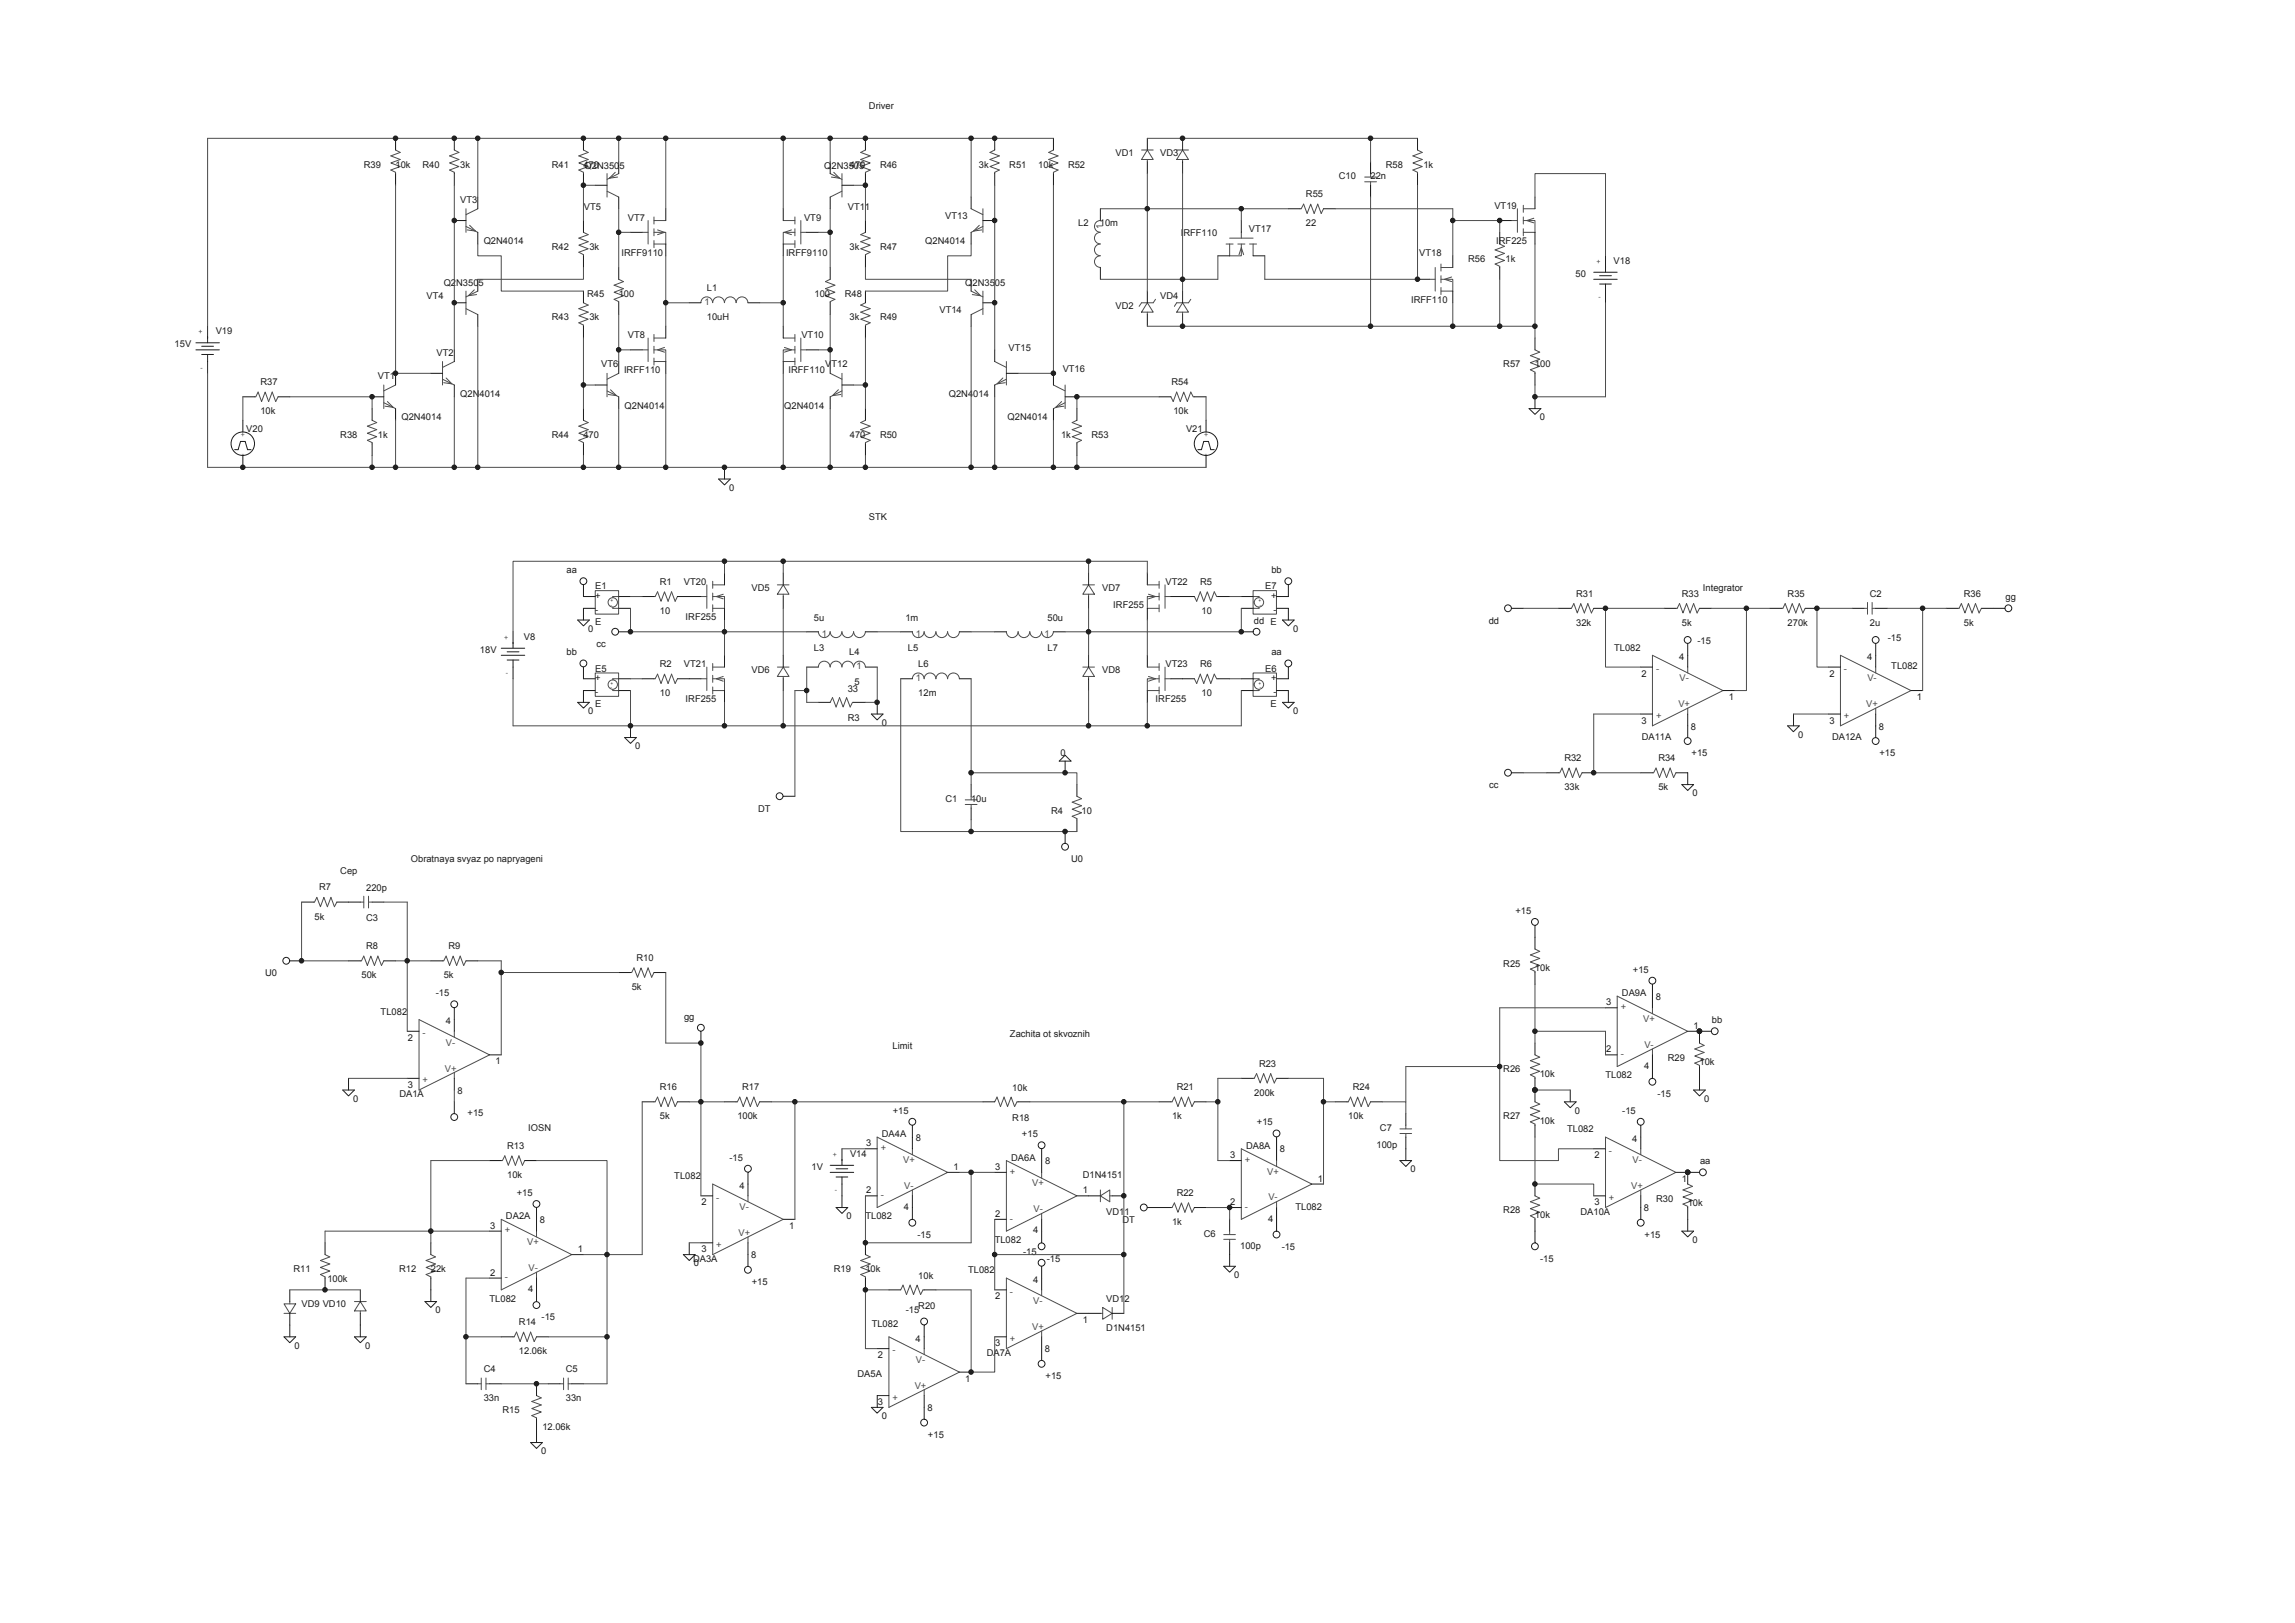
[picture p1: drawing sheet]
<svg xmlns="http://www.w3.org/2000/svg" width="420mm" height="297mm" viewBox="0 0 420 297" stroke-linecap="round" stroke-linejoin="round" font-family="sans-serif">
<defs><g id="words">
<g font-size="1.7" fill="#1b1b1b">
<text x="159.1" y="20">Driver</text>
<text x="204.2" y="28.5">VD1</text>
<text x="212.4" y="28.5">VD3</text>
<text x="66.6" y="30.7">R39</text>
<text x="72.4" y="30.7">10k</text>
<text x="77.4" y="30.7">R40</text>
<text x="84.3" y="30.7">3k</text>
<text x="101" y="30.7">R41</text>
<text x="106.8" y="30.7">470</text>
<text x="107" y="30.9">Q2N3505</text>
<text x="150.9" y="30.9">Q2N3505</text>
<text x="155.6" y="30.7">470</text>
<text x="161.1" y="30.7">R46</text>
<text x="179.2" y="30.7">3k</text>
<text x="184.8" y="30.7">R51</text>
<text x="190.1" y="30.7">10k</text>
<text x="195.5" y="30.7">R52</text>
<text x="245.1" y="32.8">C10</text>
<text x="250.9" y="32.8">22n</text>
<text x="253.7" y="30.7">R58</text>
<text x="260.6" y="30.7">1k</text>
<text x="84.3" y="37.1">VT3</text>
<text x="106.9" y="38.4">VT5</text>
<text x="114.9" y="40.4">VT7</text>
<text x="147.2" y="40.4">VT9</text>
<text x="155.2" y="38.4">VT11</text>
<text x="173" y="40.2">VT13</text>
<text x="197.4" y="41.4">L2</text>
<text x="201.3" y="41.4">10m</text>
<text x="239.1" y="41.4">22</text>
<text x="239.1" y="36.1">R55</text>
<text x="273.6" y="38.2">VT19</text>
<text x="88.6" y="44.7">Q2N4014</text>
<text x="101" y="45.7">R42</text>
<text x="107.9" y="45.7">3k</text>
<text x="113.8" y="46.8">IRFF9110</text>
<text x="143.9" y="46.8">IRFF9110</text>
<text x="155.5" y="45.7">3k</text>
<text x="161.1" y="45.7">R47</text>
<text x="169.4" y="44.7">Q2N4014</text>
<text x="216.2" y="43.2">IRFF110</text>
<text x="228.7" y="42.5">VT17</text>
<text x="259.8" y="46.8">VT18</text>
<text x="268.8" y="47.9">R56</text>
<text x="273.9" y="44.7">IRF225</text>
<text x="275.6" y="47.9">1k</text>
<text x="81.2" y="52.4">Q2N3505</text>
<text x="129.4" y="53.3">L1</text>
<text x="176.7" y="52.4">Q2N3505</text>
<text x="288.4" y="50.7">50</text>
<text x="295.4" y="48.3">V18</text>
<text x="78.1" y="54.8">VT4</text>
<text x="101" y="58.7">R43</text>
<text x="107.5" y="54.3">R45</text>
<text x="107.9" y="58.7">3k</text>
<text x="113.3" y="54.3">100</text>
<text x="129.4" y="58.7">10uH</text>
<text x="149.1" y="54.3">100</text>
<text x="154.7" y="54.3">R48</text>
<text x="155.5" y="58.7">3k</text>
<text x="161.1" y="58.7">R49</text>
<text x="172" y="57.4">VT14</text>
<text x="204.2" y="56.5">VD2</text>
<text x="212.4" y="54.8">VD4</text>
<text x="258.3" y="55.4">IRFF110</text>
<text x="32" y="63.6">15V</text>
<text x="39.5" y="61.2">V19</text>
<text x="79.9" y="65.1">VT2</text>
<text x="114.9" y="61.9">VT8</text>
<text x="146.7" y="61.9">VT10</text>
<text x="184.6" y="64.2">VT15</text>
<text x="47.7" y="70.5">R37</text>
<text x="69.2" y="69.4">VT1</text>
<text x="110.1" y="67.2">VT6</text>
<text x="114.2" y="68.3">IRFF110</text>
<text x="144.4" y="68.3">IRFF110</text>
<text x="151.1" y="67.2">VT12</text>
<text x="194.6" y="68.1">VT16</text>
<text x="214.4" y="70.5">R54</text>
<text x="275.2" y="67.2">R57</text>
<text x="281" y="67.2">100</text>
<text x="47.7" y="75.8">10k</text>
<text x="73.5" y="76.9">Q2N4014</text>
<text x="84.3" y="72.6">Q2N4014</text>
<text x="114.4" y="74.8">Q2N4014</text>
<text x="143.6" y="74.8">Q2N4014</text>
<text x="173.7" y="72.6">Q2N4014</text>
<text x="184.5" y="76.9">Q2N4014</text>
<text x="214.8" y="75.8">10k</text>
<text x="281.9" y="76.9">0</text>
<text x="45.1" y="79.1">V20</text>
<text x="62.3" y="80.2">R38</text>
<text x="69.2" y="80.2">1k</text>
<text x="101" y="80.2">R44</text>
<text x="106.8" y="80.2">470</text>
<text x="155.6" y="80.2">470</text>
<text x="161.1" y="80.2">R50</text>
<text x="194.3" y="80.2">1k</text>
<text x="199.8" y="80.2">R53</text>
<text x="217.1" y="79.1">V21</text>
<text x="133.5" y="89.8">0</text>
<text x="159.1" y="95.2">STK</text>
<text x="103.7" y="104.9">aa</text>
<text x="109" y="107.9">E1</text>
<text x="120.8" y="107">R1</text>
<text x="125.2" y="107">VT20</text>
<text x="213.4" y="107">VT22</text>
<text x="219.7" y="107">R5</text>
<text x="231.6" y="107.9">E7</text>
<text x="232.8" y="104.9">bb</text>
<text x="109" y="109.6">+</text>
<text x="109" y="112.2">-</text>
<text x="120.8" y="112.4">10</text>
<text x="125.5" y="113.5">IRF255</text>
<text x="137.6" y="108.1">VD5</text>
<text x="149" y="113.7">5u</text>
<text x="165.7" y="113.7">1m</text>
<text x="191.8" y="113.7">50u</text>
<text x="201.8" y="108.1">VD7</text>
<text x="203.8" y="111.3">IRF255</text>
<text x="220" y="112.4">10</text>
<text x="232.7" y="109.6">+</text>
<text x="233.1" y="112.2">-</text>
<text x="288.6" y="109.2">R31</text>
<text x="307.9" y="109.2">R33</text>
<text x="311.8" y="108.1">Integrator</text>
<text x="327.3" y="109.2">R35</text>
<text x="342.3" y="109.2">C2</text>
<text x="359.5" y="109.2">R36</text>
<text x="367.2" y="109.8">gg</text>
<text x="87.9" y="119.5">18V</text>
<text x="95.9" y="117.1">V8</text>
<text x="103.7" y="119.9">bb</text>
<text x="107.7" y="115.6">0</text>
<text x="109" y="114.3">E</text>
<text x="109.2" y="118.4">cc</text>
<text x="149" y="119.1">L3</text>
<text x="155.5" y="119.9">L4</text>
<text x="166.2" y="119.1">L5</text>
<text x="191.8" y="119.1">L7</text>
<text x="229.5" y="114.1">dd E</text>
<text x="232.8" y="119.9">aa</text>
<text x="236.7" y="115.6">0</text>
<text x="272.6" y="114.1">dd</text>
<text x="288.6" y="114.6">32k</text>
<text x="295.5" y="119.1">TL082</text>
<text x="307.9" y="114.6">5k</text>
<text x="310.8" y="117.8">-15</text>
<text x="327.3" y="114.6">270k</text>
<text x="342.3" y="114.6">2u</text>
<text x="345.6" y="117.3">-15</text>
<text x="359.5" y="114.6">5k</text>
<text x="109" y="124.7">+</text>
<text x="109" y="122.9">E5</text>
<text x="120.8" y="122.1">R2</text>
<text x="125.2" y="122.1">VT21</text>
<text x="137.6" y="123.2">VD6</text>
<text x="156.4" y="125.3">5</text>
<text x="168.1" y="122.1">L6</text>
<text x="201.8" y="123.2">VD8</text>
<text x="213.4" y="122.1">VT23</text>
<text x="219.7" y="122.1">R6</text>
<text x="231.6" y="122.9">E6</text>
<text x="232.7" y="124.7">+</text>
<text x="300.5" y="123.8">2</text>
<text x="307.4" y="120.8">4</text>
<text x="334.9" y="123.8">2</text>
<text x="341.8" y="120.8">4</text>
<text x="346.3" y="122.5">TL082</text>
<text x="107.7" y="130.7">0</text>
<text x="109" y="127.3">-</text>
<text x="109" y="129.4">E</text>
<text x="120.8" y="127.5">10</text>
<text x="125.5" y="128.5">IRF255</text>
<text x="155.2" y="126.6">33</text>
<text x="155.2" y="132">R3</text>
<text x="168.1" y="127.5">12m</text>
<text x="211.6" y="128.5">IRF255</text>
<text x="220" y="127.5">10</text>
<text x="232.6" y="129.4">E</text>
<text x="233.1" y="127.3">-</text>
<text x="236.7" y="130.7">0</text>
<text x="316.5" y="128.1">1</text>
<text x="350.9" y="128.1">1</text>
<text x="116.3" y="137.1">0</text>
<text x="161.4" y="132.8">0</text>
<text x="300.5" y="132.4">3</text>
<text x="300.6" y="135.4">DA11A</text>
<text x="309.6" y="133.5">8</text>
<text x="329.2" y="135">0</text>
<text x="334.9" y="132.4">3</text>
<text x="335.4" y="135.4">DA12A</text>
<text x="344" y="133.5">8</text>
<text x="194.1" y="138.4">0</text>
<text x="286.4" y="139.3">R32</text>
<text x="303.6" y="139.3">R34</text>
<text x="309.7" y="138.4">+15</text>
<text x="344.1" y="138.4">+15</text>
<text x="138.8" y="148.5">DT</text>
<text x="173.1" y="146.8">C1</text>
<text x="177.8" y="146.8">10u</text>
<text x="192.4" y="149">R4</text>
<text x="198" y="149">10</text>
<text x="272.6" y="144.2">cc</text>
<text x="286.4" y="144.7">33k</text>
<text x="303.6" y="144.7">5k</text>
<text x="309.8" y="145.7">0</text>
<text x="62.3" y="160">Cep</text>
<text x="75.2" y="157.8">Obratnaya svyaz po napryageni</text>
<text x="196.1" y="157.8">U0</text>
<text x="58.4" y="162.9">R7</text>
<text x="67" y="163.2">220p</text>
<text x="277.4" y="167.2">+15</text>
<text x="57.6" y="168.3">5k</text>
<text x="67" y="173.7">R8</text>
<text x="67" y="168.5">C3</text>
<text x="82.1" y="173.7">R9</text>
<text x="48.5" y="178.6">U0</text>
<text x="66.2" y="179.1">50k</text>
<text x="81.2" y="179.1">5k</text>
<text x="116.5" y="175.9">R10</text>
<text x="275.2" y="176.9">R25</text>
<text x="281" y="177.8">10k</text>
<text x="298.9" y="178">+15</text>
<text x="69.7" y="185.7">TL082</text>
<text x="79.8" y="182.3">-15</text>
<text x="115.6" y="181.2">5k</text>
<text x="294.1" y="184">3</text>
<text x="296.9" y="182.3">DA9A</text>
<text x="303.1" y="182.9">8</text>
<text x="74.7" y="190.5">2</text>
<text x="81.6" y="187.5">4</text>
<text x="125.2" y="186.6">gg</text>
<text x="184.9" y="189.9">Zachita ot skvoznih</text>
<text x="310.1" y="188.3">1</text>
<text x="313.4" y="187.2">bb</text>
<text x="90.7" y="194.8">1</text>
<text x="163.4" y="192">Limit</text>
<text x="230.5" y="195.2">R23</text>
<text x="275.2" y="196.3">R26</text>
<text x="281.9" y="197.1">10k</text>
<text x="293.9" y="197.4">TL082</text>
<text x="294.1" y="192.6">2</text>
<text x="301" y="195.6">4</text>
<text x="305.3" y="194.1">R29</text>
<text x="311.1" y="195">10k</text>
<text x="64.7" y="201.7">0</text>
<text x="73.1" y="200.8">DA1A</text>
<text x="74.7" y="199.1">3</text>
<text x="83.8" y="200.2">8</text>
<text x="120.8" y="199.5">R16</text>
<text x="135.9" y="199.5">R17</text>
<text x="163.5" y="203.8">+15</text>
<text x="185.3" y="199.7">10k</text>
<text x="215.4" y="199.5">R21</text>
<text x="229.6" y="200.6">200k</text>
<text x="247.7" y="199.5">R24</text>
<text x="288.3" y="203.8">0</text>
<text x="297" y="203.8">-15</text>
<text x="303.5" y="200.8">-15</text>
<text x="312" y="201.7">0</text>
<text x="85.6" y="204.2">+15</text>
<text x="96.7" y="207.1">IOSN</text>
<text x="120.8" y="204.9">5k</text>
<text x="135" y="204.9">100k</text>
<text x="158.6" y="209.8">3</text>
<text x="161.4" y="208.1">DA4A</text>
<text x="167.6" y="208.7">8</text>
<text x="185.3" y="205.1">R18</text>
<text x="187.1" y="208.1">+15</text>
<text x="214.6" y="204.9">1k</text>
<text x="230.1" y="206">+15</text>
<text x="246.8" y="204.9">10k</text>
<text x="252.6" y="207">C7</text>
<text x="275.2" y="204.9">R27</text>
<text x="281.9" y="205.7">10k</text>
<text x="286.9" y="207.2">TL082</text>
<text x="298.8" y="209">4</text>
<text x="92.8" y="210.2">R13</text>
<text x="92.8" y="215.6">10k</text>
<text x="123.5" y="215.8">TL082</text>
<text x="133.6" y="212.4">-15</text>
<text x="148.6" y="214.1">1V</text>
<text x="155.6" y="211.8">V14</text>
<text x="174.6" y="214.1">1</text>
<text x="182.2" y="214.1">3</text>
<text x="185.1" y="212.4">DA6A</text>
<text x="191.3" y="213">8</text>
<text x="198.2" y="215.6">D1N4151</text>
<text x="225.2" y="212">3</text>
<text x="228.1" y="210.2">DA8A</text>
<text x="234.3" y="210.9">8</text>
<text x="252" y="210">100p</text>
<text x="258.2" y="214.6">0</text>
<text x="291.9" y="212">2</text>
<text x="311.2" y="213">aa</text>
<text x="94.6" y="218.9">+15</text>
<text x="128.4" y="220.6">2</text>
<text x="135.4" y="217.6">4</text>
<text x="158.6" y="218.4">2</text>
<text x="165.5" y="221.4">4</text>
<text x="198.2" y="218.4">1</text>
<text x="215.4" y="218.9">R22</text>
<text x="225.2" y="220.6">2</text>
<text x="237.2" y="221.4">TL082</text>
<text x="241.2" y="216.3">1</text>
<text x="291.9" y="220.6">3</text>
<text x="301" y="221.7">8</text>
<text x="303.2" y="219.9">R30</text>
<text x="307.9" y="216.3">1</text>
<text x="309" y="220.8">10k</text>
<text x="89.7" y="224.9">3</text>
<text x="92.6" y="223.2">DA2A</text>
<text x="98.8" y="223.8">8</text>
<text x="144.5" y="224.9">1</text>
<text x="155" y="223.2">0</text>
<text x="158.4" y="223.2">TL082</text>
<text x="168" y="226.6">-15</text>
<text x="182.1" y="227.5">TL082</text>
<text x="182.2" y="222.7">2</text>
<text x="189.2" y="225.7">4</text>
<text x="202.5" y="222.3">VD11</text>
<text x="205.5" y="223.8">DT</text>
<text x="214.6" y="224.2">1k</text>
<text x="220.4" y="226.4">C6</text>
<text x="232.2" y="223.6">4</text>
<text x="275.2" y="222.1">R28</text>
<text x="281" y="222.9">10k</text>
<text x="289.4" y="222.3">DA10A</text>
<text x="301.1" y="226.6">+15</text>
<text x="309.8" y="227.5">0</text>
<text x="53.7" y="232.8">R11</text>
<text x="73.1" y="232.8">R12</text>
<text x="78.9" y="232.8">22k</text>
<text x="89.7" y="233.5">2</text>
<text x="105.8" y="229.2">1</text>
<text x="126.9" y="230.9">DA3A</text>
<text x="127" y="231.8">0</text>
<text x="128.4" y="229.2">3</text>
<text x="137.5" y="230.3">8</text>
<text x="152.6" y="232.8">R19</text>
<text x="158.4" y="232.8">10k</text>
<text x="177.2" y="233">TL082</text>
<text x="187.3" y="229.6">-15</text>
<text x="191.6" y="230.9">-15</text>
<text x="226" y="233.9">0</text>
<text x="227" y="228.5">100p</text>
<text x="234.6" y="228.7">-15</text>
<text x="281.9" y="230.9">-15</text>
<text x="55.2" y="239.3">VD9 VD10</text>
<text x="59.9" y="234.5">100k</text>
<text x="89.6" y="238.2">TL082</text>
<text x="96.7" y="236.5">4</text>
<text x="137.6" y="235.2">+15</text>
<text x="168.1" y="239.5">R20</text>
<text x="168.1" y="234.1">10k</text>
<text x="182.2" y="237.8">2</text>
<text x="189.1" y="234.8">4</text>
<text x="202.5" y="238.2">VD12</text>
<text x="79.7" y="240.4">0</text>
<text x="95" y="242.5">R14</text>
<text x="99.2" y="241.7">-15</text>
<text x="159.6" y="243">TL082</text>
<text x="165.8" y="240.4">-15</text>
<text x="167.6" y="245.6">4</text>
<text x="198.2" y="242.1">1</text>
<text x="202.5" y="243.6">D1N4151</text>
<text x="53.9" y="246.8">0</text>
<text x="66.8" y="246.8">0</text>
<text x="88.6" y="251.1">C4</text>
<text x="95" y="247.9">12.06k</text>
<text x="103.6" y="251.1">C5</text>
<text x="157" y="252">DA5A</text>
<text x="160.7" y="248.6">2</text>
<text x="180.6" y="248.1">DA7A</text>
<text x="182.2" y="246.4">3</text>
<text x="191.3" y="247.5">8</text>
<text x="88.6" y="256.5">33n</text>
<text x="103.6" y="256.5">33n</text>
<text x="160.7" y="257.2">3</text>
<text x="176.7" y="252.9">1</text>
<text x="191.4" y="252.4">+15</text>
<text x="92" y="258.6">R15</text>
<text x="99.3" y="261.7">12.06k</text>
<text x="161.4" y="259.7">0</text>
<text x="169.8" y="258.3">8</text>
<text x="169.9" y="263.2">+15</text>
<text x="99.1" y="266.2">0</text>
</g>
<g font-size="1.7" fill="#4b4b4b">
<text x="201.9" y="42" transform="rotate(-90 201.9 42)">1</text>
<text x="129" y="55.8">1</text>
<text x="150.5" y="116.5">1</text>
<text x="167.7" y="116.5">1</text>
<text x="191.3" y="116.5">1</text>
<text x="156.8" y="122.5">1</text>
<text x="167.7" y="124.7">1</text>
<text x="303.2" y="123">-</text>
<text x="307.5" y="124.7">V-</text>
<text x="337.6" y="123">-</text>
<text x="341.9" y="124.7">V-</text>
<text x="303.2" y="131.6">+</text>
<text x="307.3" y="129.4">V+</text>
<text x="337.6" y="131.6">+</text>
<text x="341.7" y="129.4">V+</text>
<text x="296.7" y="184.9">+</text>
<text x="77.4" y="189.7">-</text>
<text x="81.6" y="191.4">V-</text>
<text x="300.8" y="187">V+</text>
<text x="301" y="191.8">V-</text>
<text x="81.4" y="196.1">V+</text>
<text x="296.7" y="193.5">-</text>
<text x="77.4" y="198.2">+</text>
<text x="161.2" y="210.7">+</text>
<text x="165.3" y="212.8">V+</text>
<text x="184.9" y="215">+</text>
<text x="227.9" y="212.8">+</text>
<text x="232" y="215">V+</text>
<text x="294.6" y="211.2">-</text>
<text x="298.9" y="212.9">V-</text>
<text x="131.1" y="219.8">-</text>
<text x="135.4" y="221.5">V-</text>
<text x="161.2" y="219.3">-</text>
<text x="165.6" y="217.6">V-</text>
<text x="189" y="217.1">V+</text>
<text x="189.2" y="221.9">V-</text>
<text x="227.9" y="221.4">-</text>
<text x="232.2" y="219.7">V-</text>
<text x="294.6" y="219.8">+</text>
<text x="298.7" y="217.6">V+</text>
<text x="92.4" y="225.7">+</text>
<text x="96.5" y="227.9">V+</text>
<text x="135.2" y="226.2">V+</text>
<text x="184.9" y="223.6">-</text>
<text x="96.7" y="232.6">V-</text>
<text x="131.1" y="228.4">+</text>
<text x="92.4" y="234.3">-</text>
<text x="184.9" y="237">-</text>
<text x="189.2" y="238.7">V-</text>
<text x="184.9" y="245.6">+</text>
<text x="189" y="243.4">V+</text>
<text x="163.4" y="247.7">-</text>
<text x="167.7" y="249.4">V-</text>
<text x="163.4" y="256.3">+</text>
<text x="167.5" y="254.2">V+</text>
</g>
<g font-size="1.3" fill="#4b4b4b">
<text x="292.3" y="48.3">+</text>
<text x="292.6" y="54.8">-</text>
<text x="36.4" y="61.2">+</text>
<text x="36.7" y="67.7">-</text>
<text x="44.1" y="79.9">+</text>
<text x="44.2" y="83.4">-</text>
<text x="220.4" y="79.9">+</text>
<text x="220.6" y="83.4">-</text>
<text x="92.3" y="117.1">+</text>
<text x="92.6" y="123.6">-</text>
<text x="152.5" y="211.8">+</text>
<text x="152.9" y="218.2">-</text>
</g>
<g font-size=".8" fill="#1b1b1b">
<text x="111.8" y="110.3">+</text>
<text x="111.8" y="111.1">-</text>
<text x="230.4" y="110.3">+</text>
<text x="230.6" y="111.1">-</text>
<text x="111.8" y="125.3">+</text>
<text x="230.4" y="125.3">+</text>
<text x="111.8" y="126.2">-</text>
<text x="230.6" y="126.2">-</text>
</g>
</g></defs>
<g fill="none" stroke="#4b4b4b" stroke-width=".18">
<path d="M72.4 27.5l.9 .4-1.7 .6 1.7 .7-1.7 .6 1.7 .7-1.7 .6 .8 .4v.3M83.2 27.5l.8 .4-1.7 .6 1.7 .7-1.7 .6 1.7 .7-1.7 .6 .9 .4v.3M85.3 38.2v4.3M87.5 38.2l-2.2 1.1M106.8 27.5l.9 .4-1.7 .6 1.7 .7-1.7 .6 1.7 .7-1.7 .6 .8 .4v.3M111.1 35l2.2 1.1M111.1 31.8v4.3M112.6 31.5l-1 1.1 1.5-.2M113.3 31.8l-2.2 1M119.7 39.7v1.3M145.5 39.7v1.3M152 31.8l2.1 1"/>
<path d="M152.6 31.5l1.1 1.1-1.5-.2M154.1 31.8v4.3M154.1 35l-2.1 1.1M158.4 27.5l-.8 .4 1.7 .6-1.7 .7 1.7 .6-1.7 .7 1.7 .6-.9 .4v.3M177.8 38.2l2.1 1.1M179.9 38.2v4.3M182.1 27.5l-.9 .4 1.8 .6-1.8 .7 1.8 .6-1.8 .7 1.8 .6-.9 .4v.3M192.9 27.5l-.9 .4 1.7 .6-1.7 .7 1.7 .6-1.7 .7 1.7 .6-.8 .4v.3M209 27.5h2.1M210 29.2v.4M210 27.5l1.1 1.7h-2.1zM215.4 27.5h2.2"/>
<path d="M216.5 29.2v.4M216.5 27.5l1.1 1.7h-2.2zM242.3 38.2l-.4 .9-.7-1.7-.6 1.7-.6-1.7-.7 1.7-.6-1.7-.5 .8h-.2M249.8 33.3h2.2M249.8 32.4h2.2M250.9 31.8v.6M250.9 33.3v.6M259.5 27.5l.9 .4-1.7 .6 1.7 .7-1.7 .6 1.7 .7-1.7 .6 .8 .4v.3M277.8 38.2v4.3M278.9 38.2h2.1M278.9 37.6v1.3M278.9 39.7v1.3"/>
<path d="M280.8 39.9l-1.3 .5 1.3 .4M85.3 41.4l2.2 1.1M85.3 56.5l2.2 1.1M85.3 53.3v4.3M86 41.2l1 1.1-1.5-.2M86.8 53l-1 1.1 1.5-.2M87.5 53.3l-2.2 1M106.8 42.5l.9 .4-1.7 .7 1.7 .6-1.7 .7 1.7 .6-1.7 .7 .8 .4v.2M106.8 55.4l.9 .4-1.7 .7 1.7 .6-1.7 .7 1.7 .6-1.7 .7 .8 .4v.2M113.3 51.1l.8 .4-1.7 .7 1.7 .6-1.7 .7 1.7 .6-1.7 .7 .9 .4v.2M117.6 42.5h1M118.6 40.4v4.3"/>
<path d="M119.7 42.5h2.2v2.2h-2.2M119.7 40.4h2.2M119.7 41.9v1.3M119.7 44v1.3M120.4 42.1l1.3 .4-1.3 .4M128.3 55.4a1.07 1.07 0 0 1 1.1-1.1 1.07 1.07 0 0 1 1.1 1.1M130.5 55.4a1.07 1.07 0 0 1 1.1-1.1 1.07 1.07 0 0 1 1 1.1 1.07 1.07 0 0 1 1.1-1.1 1.07 1.07 0 0 1 1.1 1.1M134.8 55.4a1.07 1.07 0 0 1 1-1.1 1.07 1.07 0 0 1 1.1 1.1M143.4 40.4h2.1M144.9 42.1l-1.3 .4 1.3 .4M145.5 42.5h-2.1v2.2h2.1M145.5 41.9v1.3"/>
<path d="M145.5 44v1.3M146.6 42.5h1.1M146.6 40.4v4.3M152 51.1l-.9 .4 1.8 .7-1.8 .6 1.8 .7-1.8 .6 1.8 .7-.9 .4v.2M158.4 42.5l-.8 .4 1.7 .7-1.7 .6 1.7 .7-1.7 .6 1.7 .7-.9 .4v.2M158.4 55.4l-.8 .4 1.7 .7-1.7 .6 1.7 .7-1.7 .6 1.7 .7-.9 .4v.2M177.8 53.3l2.1 1M178.4 53l1.1 1.1-1.5-.2M179.3 41.2l-1.1 1.1 1.5-.2M179.9 53.3v4.3M179.9 56.5l-2.1 1.1M179.9 41.4l-2.1 1.1"/>
<path d="M201.4 40.4a1.08 1.08 0 0 0-1 1 1.08 1.08 0 0 0 1 1.1 1.06 1.06 0 0 0-1 1.1 1.06 1.06 0 0 0 1 1M201.4 44.7a1.07 1.07 0 0 0-1 1 1.07 1.07 0 0 0 1 1.1 1.07 1.07 0 0 0-1 1.1 1.07 1.07 0 0 0 1 1M210 57.1v.5M210 55.4l1.1 1.7h-2.1zM211.5 54.8l-.4 .6h-2.1l-.5 .7M216.5 57.1v.5M216.5 55.4l1.1 1.7h-2.2zM218 54.8l-.4 .6h-2.2l-.4 .7M224.5 44.7h1.3M225.1 43.6h4.3M225.1 44.7v2.1h2.2v-2.1M226.6 44.7h1.3"/>
<path d="M226.8 46.6l.5-1.3 .4 1.3M227.3 42.5v1.1M228.8 44.7h1.2M229.4 44.7v2.1M261.7 51.1h1.1M262.8 49v4.3M263.8 51.1h2.2v2.2h-2.2M263.8 49h2.2M263.8 48.3v1.3M263.8 50.5v1.3M263.8 52.6v1.3M265.8 50.7l-1.3 .4 1.3 .4"/>
<path d="M274.6 44.7l.8 .4-1.7 .6 1.7 .7-1.7 .6 1.7 .7-1.7 .6 .9 .4v.3M276.7 40.4h1.1M278.9 40.4h2.1v2.1h-2.1M278.9 41.9v1.3M46.6 72.6h.2l.5-.8 .6 1.7 .6-1.7 .7 1.7 .6-1.7 .7 1.7 .4-.9M68.1 76.9l.9 .4-1.7 .7 1.7 .6-1.7 .7 1.7 .6-1.7 .7 .8 .4v.2M70.3 70.5v4.3M70.3 73.7l2.1 1.1M70.9 73.5l1.1 1-1.5-.2M72.4 70.5l-2.1 1M81 66.2v4.3M81 69.4l2.2 1.1"/>
<path d="M81.7 69.2l1 1.1-1.5-.3M83.2 66.2l-2.2 1M106.8 76.9l.9 .4-1.7 .7 1.7 .6-1.7 .7 1.7 .6-1.7 .7 .8 .4v.2M111.1 71.5l2.2 1.1M111.1 68.3v4.3M111.8 71.3l1 1.1-1.5-.2M113.3 68.3l-2.2 1.1M117.6 64h1M118.6 61.9v4.3M119.7 64h2.2v2.2h-2.2M119.7 61.2v1.3M119.7 63.4v1.3"/>
<path d="M119.7 65.5v1.3M119.7 61.9h2.2M121.7 63.6l-1.3 .4 1.3 .5M143.4 61.9h2.1M143.6 63.6l1.3 .4-1.3 .5M145.5 64h-2.1v2.2h2.1M145.5 61.2v1.3M145.5 63.4v1.3M145.5 65.5v1.3M146.6 64h1.1M146.6 61.9v4.3M152 68.3l2.1 1.1"/>
<path d="M153.5 71.3l-1.1 1.1 1.5-.2M154.1 68.3v4.3M154.1 71.5l-2.1 1.1M158.4 76.9l-.8 .4 1.7 .7-1.7 .6 1.7 .7-1.7 .6 1.7 .7-.9 .4v.2M182.1 66.2l2.1 1M183.6 69.2l-1.1 1.1 1.5-.3M184.2 66.2v4.3M184.2 69.4l-2.1 1.1M192.9 70.5l2.1 1M194.4 73.5l-1.1 1 1.5-.2M195 70.5v4.3M195 73.7l-2.1 1.1"/>
<path d="M197.2 76.9l-.9 .4 1.7 .7-1.7 .6 1.7 .7-1.7 .6 1.7 .7-.8 .4v.2M218.7 72.6h-.3l-.4-.8-.6 1.7-.7-1.7-.6 1.7-.7-1.7-.6 1.7-.4-.9M281 64l.9 .5-1.7 .6 1.7 .6-1.7 .7 1.7 .6-1.7 .7 .8 .4v.2M109 108.1h4.3v4.3h-4.3zM112.2 111.1v.2h1.1M113.3 109.2h-1.1v.2M124 109.2l-.4 .8-.7-1.7-.6 1.7-.6-1.7-.7 1.7-.6-1.7-.5 .9h-.2M128.3 109.2h1.1M129.4 107v4.3M130.5 109.2h2.1v2.1h-2.1M130.5 107h2.1M130.5 106.4v1.3"/>
<path d="M130.5 108.5v1.3M130.5 110.7v1.3M132.4 108.8l-1.3 .4 1.3 .4M142.3 107h2.2M143.4 108.8v.4M143.4 107l1.1 1.8h-2.2zM149.8 115.6a1.07 1.07 0 0 0 1.1 1.1 1.07 1.07 0 0 0 1.1-1.1M152 115.6a1.07 1.07 0 0 0 1.1 1.1 1.07 1.07 0 0 0 1-1.1M154.1 115.6a1.06 1.06 0 0 0 1.1 1.1 1.06 1.06 0 0 0 1.1-1.1M156.3 115.6a1.07 1.07 0 0 0 1.1 1.1 1.07 1.07 0 0 0 1-1.1M167 115.6a1.07 1.07 0 0 0 1.1 1.1 1.07 1.07 0 0 0 1.1-1.1M169.2 115.6a1.07 1.07 0 0 0 1.1 1.1 1.07 1.07 0 0 0 1-1.1"/>
<path d="M171.4 115.6a1.06 1.06 0 0 0 1 1.1 1.06 1.06 0 0 0 1.1-1.1M173.5 115.6a1.07 1.07 0 0 0 1.1 1.1 1.07 1.07 0 0 0 1-1.1M184.2 115.6a1.07 1.07 0 0 0 1.1 1.1 1.07 1.07 0 0 0 1.1-1.1M186.4 115.6a1.07 1.07 0 0 0 1.1 1.1 1.07 1.07 0 0 0 1-1.1 1.07 1.07 0 0 0 1.1 1.1 1.07 1.07 0 0 0 1.1-1.1M190.7 115.6a1.07 1.07 0 0 0 1.1 1.1 1.07 1.07 0 0 0 1-1.1M198.2 107h2.2M199.3 107l1.1 1.8h-2.2zM199.3 108.8v.4M210 107h2.2M210.3 108.8l1.2 .4-1.2 .4M212.2 109.2h-2.2v2.1h2.2M212.2 106.4v1.3"/>
<path d="M212.2 108.5v1.3M212.2 110.7v1.3M213.3 109.2h1.1M213.3 107v4.3M218.7 109.2l.4 .8 .6-1.7 .7 1.7 .6-1.7 .7 1.7 .6-1.7 .4 .9h.3M229.4 108.1h4.3v4.3h-4.3zM229.4 109.2h1.1v.2M230.5 111.1v.2h-1.1M291.8 111.3l-.5 .9-.6-1.7-.6 1.7-.7-1.7-.6 1.7-.7-1.7-.4 .8h-.2M302.5 119.9l12.9 6.5-12.9 6.4zM311.1 111.3l-.4 .9-.6-1.7-.7 1.7-.6-1.7-.7 1.7-.6-1.7-.4 .8h-.3M330.5 111.3l-.4 .9-.7-1.7-.6 1.7-.7-1.7-.6 1.7-.7-1.7-.4 .8h-.2"/>
<path d="M336.9 119.9l13 6.5-13 6.4zM341.2 111.3h.7M341.9 110.3v2.1M342.7 111.3h.7M342.7 110.3v2.1M362.7 111.3l-.4 .9-.6-1.7-.7 1.7-.6-1.7-.7 1.7-.6-1.7-.4 .8h-.3M109 123.2h4.3v4.2h-4.3zM112.2 126.2v.2h1.1M113.3 124.2h-1.1v.2M124 124.2l-.4 .9-.7-1.7-.6 1.7-.6-1.7-.7 1.7-.6-1.7-.5 .8h-.2M128.3 124.2h1.1M129.4 122.1v4.3"/>
<path d="M130.5 124.2h2.1v2.2h-2.1M130.5 121.4v1.3M130.5 123.6v1.3M130.5 125.7v1.3M130.5 122.1h2.1M132.4 123.8l-1.3 .4 1.3 .5M142.3 122.1h2.2M143.4 123.8v.4M143.4 122.1l1.1 1.7h-2.2zM149.8 122.1a1.07 1.07 0 0 1 1.1-1.1 1.07 1.07 0 0 1 1.1 1.1M152 122.1a1.07 1.07 0 0 1 1.1-1.1 1.07 1.07 0 0 1 1 1.1M154.1 122.1a1.06 1.06 0 0 1 1.1-1.1 1.06 1.06 0 0 1 1.1 1.1"/>
<path d="M156.3 128.5h-.2l-.5 .9-.6-1.7-.6 1.7-.7-1.7-.6 1.7-.7-1.7-.4 .8M156.3 122.1a1.07 1.07 0 0 1 1.1-1.1 1.07 1.07 0 0 1 1 1.1M167 124.2a1.07 1.07 0 0 1 1.1-1 1.07 1.07 0 0 1 1.1 1M169.2 124.2a1.07 1.07 0 0 1 1.1-1 1.07 1.07 0 0 1 1 1M171.4 124.2a1.06 1.06 0 0 1 1-1 1.06 1.06 0 0 1 1.1 1M173.5 124.2a1.07 1.07 0 0 1 1.1-1 1.07 1.07 0 0 1 1 1M198.2 122.1h2.2M199.3 122.1l1.1 1.7h-2.2zM199.3 123.8v.4M210 122.1h2.2M210.3 123.8l1.2 .4-1.2 .5M212.2 124.2h-2.2v2.2h2.2"/>
<path d="M212.2 121.4v1.3M212.2 123.6v1.3M212.2 125.7v1.3M213.3 124.2h1.1M213.3 122.1v4.3M218.7 124.2l.4 .9 .6-1.7 .7 1.7 .6-1.7 .7 1.7 .6-1.7 .4 .8h.3M229.4 123.2h4.3v4.2h-4.3zM229.4 124.2h1.1v.2M230.5 126.2v.2h-1.1M309 122.1v1.1M309 129.6v1.1M343.4 122.1v1.1"/>
<path d="M343.4 129.6v1.1M176.7 147.2h2.2M176.7 146.4h2.2M177.8 145.7v.7M177.8 147.2v.7M197.2 145.7l.8 .5-1.7 .6 1.7 .7-1.7 .6 1.7 .7-1.7 .6 .9 .4v.3M289.6 141.4l-.4 .9-.6-1.7-.7 1.7-.6-1.7-.7 1.7-.6-1.7-.5 .8h-.2M306.8 141.4l-.4 .9-.6-1.7-.7 1.7-.6-1.7-.7 1.7-.6-1.7-.5 .8h-.2M61.7 165.1l-.5 .8-.6-1.7-.7 1.7-.6-1.7-.6 1.7-.7-1.7-.4 .9h-.2M66 165.1h.6M66.6 164v2.2M67.5 164v2.2"/>
<path d="M67.5 165.1h.6M70.3 175.9l-.5 .8-.6-1.7-.7 1.7-.6-1.7-.6 1.7-.7-1.7-.4 .9h-.2M85.3 175.9l-.4 .8-.6-1.7-.7 1.7-.6-1.7-.7 1.7-.6-1.7-.5 .9h-.2M119.7 178l-.4 .9-.7-1.8-.6 1.8-.6-1.8-.7 1.8-.6-1.8-.5 .9h-.2M281 173.7l.9 .4-1.7 .7 1.7 .6-1.7 .7 1.7 .6-1.7 .7 .8 .4v.2M76.7 186.6l12.9 6.5-12.9 6.4zM83.2 188.7v1.1M83.2 196.3v1.1M229.4 197.4h.2l.4-.9 .7 1.7 .6-1.7 .7 1.7 .6-1.7 .7 1.7 .4-.8M281 193.1l.9 .4-1.7 .6 1.7 .7-1.7 .6 1.7 .7-1.7 .6 .8 .4v.3M296.1 182.3l12.9 6.4-12.9 6.5zM302.5 184.4v1.1"/>
<path d="M302.5 192v1.1M311.1 190.9l.9 .4-1.7 .7 1.7 .6-1.7 .7 1.7 .6-1.7 .7 .8 .4v.2M91.8 212.4h.2l.4-.9 .7 1.8 .6-1.8 .6 1.8 .7-1.8 .6 1.8 .5-.9M119.7 201.7h.2l.5-.9 .6 1.7 .7-1.7 .6 1.7 .6-1.7 .7 1.7 .4-.8M130.5 216.7l12.9 6.5-12.9 6.4zM134.8 201.7h.2l.4-.9 .7 1.7 .6-1.7 .7 1.7 .6-1.7 .7 1.7 .4-.8M136.9 218.9v1M160.6 208.1l12.9 6.5-12.9 6.4zM167 210.2v1.1M167 217.8v1.1M182.1 201.7l.4-.9 .7 1.7 .6-1.7 .7 1.7 .6-1.7 .6 1.7 .5-.8h.2M184.2 212.4l13 6.5-13 6.4z"/>
<path d="M190.7 214.6v1M201.5 218.9l1.7-1.1v2.1zM201.5 217.8v2.1M203.2 218.9h.4M214.4 201.7h.2l.4-.9 .7 1.7 .6-1.7 .6 1.7 .7-1.7 .6 1.7 .5-.8M227.3 210.2l12.9 6.5-12.9 6.5zM233.7 212.4v1.1M233.7 219.9v1.1M246.6 201.7h.2l.5-.9 .6 1.7 .6-1.7 .7 1.7 .6-1.7 .7 1.7 .4-.8M256.3 207.5h2.1M256.3 206.6h2.1M257.4 206v.6"/>
<path d="M257.4 207.5v.6M281 201.7l.9 .4-1.7 .6 1.7 .7-1.7 .6 1.7 .7-1.7 .6 .8 .4v.3M281 218.9l.9 .4-1.7 .6 1.7 .7-1.7 .6 1.7 .7-1.7 .6 .8 .4v.3M293.9 208.1l12.9 6.5-12.9 6.4zM300.4 210.2v1.1M300.4 217.8v1.1M309 216.7l.8 .4-1.7 .7 1.7 .6-1.7 .7 1.7 .6-1.7 .7 .9 .4v.2M52 238.6h2.1l-1 1.8zM53.1 238.2v.4M59.5 229.6l.9 .4-1.7 .7 1.7 .6-1.7 .7 1.7 .6-1.7 .7 .8 .4v.2M64.9 238.2h2.1M66 239.9v.5"/>
<path d="M66 238.2l1 1.7h-2.1zM78.9 229.6l.8 .4-1.7 .7 1.7 .6-1.7 .7 1.7 .6-1.7 .7 .9 .4v.2M91.8 223.2l12.9 6.4-12.9 6.5zM98.2 225.3v1.1M98.2 232.8v1.1M136.9 226.4v1.1M158.4 229.6l.9 .4-1.7 .7 1.7 .6-1.7 .7 1.7 .6-1.7 .7 .8 .4v.2M164.9 236.1l.4-.9 .7 1.7 .6-1.7 .6 1.7 .7-1.7 .6 1.7 .5-.8h.2M184.2 233.9l13 6.5-13 6.4zM190.7 222.1v1.1M190.7 236.1v1M201.9 239.3l1.7 1.1-1.7 1z"/>
<path d="M203.6 239.3v2.1M214.4 221h.2l.4-.8 .7 1.7 .6-1.7 .6 1.7 .7-1.7 .6 1.7 .5-.9M224 226.8h2.2M224 226h2.2M225.1 225.3v.7M225.1 226.8v.7M52 240.4h2.1M87.5 253.3h.6M88.1 252.2v2.1M89 252.2v2.1M89 253.3h.6M93.9 244.7h.2l.5-.9 .6 1.7 .7-1.7 .6 1.7 .6-1.7 .7 1.7 .4-.8"/>
<path d="M98.2 255.4l.9 .4-1.7 .7 1.7 .6-1.7 .7 1.7 .6-1.7 .7 .8 .4v.2M102.5 253.3h.7M103.2 252.2v2.1M104 253.3h.7M104 252.2v2.1M162.7 244.7l13 6.4-13 6.5zM169.2 246.8v1.1M169.2 254.3v1.1M190.7 243.6v1.1M201.5 240.4h.4"/>
<circle cx="112.2" cy="110.2" r=".86"/>
<circle cx="230.5" cy="110.2" r=".86"/>
<circle cx="112.2" cy="125.3" r=".86"/>
<circle cx="230.5" cy="125.3" r=".86"/>
</g>
<g fill="none" stroke="#1b1b1b" stroke-width=".18">
<path d="M72.4 25.3v2.2M72.4 31.8v2.1M83.2 25.3v2.2M83.2 31.8v2.1M87.5 36.1v2.1M106.8 25.3v2.2M106.8 31.8v2.1M109 33.9h2.1M113.3 36.1v2.1M113.3 29.6v2.2M121.9 38.2v2.2M143.4 38.2v2.2"/>
<path d="M152 36.1v2.1M152 29.6v2.2M154.1 33.9h2.2M158.4 25.3v2.2M158.4 31.8v2.1M177.8 36.1v2.1M182.1 25.3v2.2M182.1 31.8v2.1M192.9 25.3v2.2M192.9 31.8v2.1M201.5 38.2v2.2M210 29.6v2.2"/>
<path d="M210 25.3v2.2M216.5 29.6v2.2M216.5 25.3v2.2M235.9 38.2h2.1M242.3 38.2h2.2M250.9 33.9v2.2M250.9 29.6v2.2M259.5 25.3v2.2M259.5 31.8v2.1M281 36.1v2.1M38 59.7v2.2M83.2 40.4h2.1"/>
<path d="M83.2 55.4h2.1M87.5 42.5v2.2M87.5 57.6v2.1M87.5 51.1v2.2M106.8 40.4v2.1M106.8 46.8v2.2M106.8 53.3v2.1M106.8 59.7v2.2M113.3 49v2.1M113.3 55.4v2.2M115.4 42.5h2.2M121.9 44.7v2.1"/>
<path d="M121.9 59.7v2.2M126.2 55.4h2.1M136.9 55.4h2.2M143.4 59.7v2.2M143.4 44.7v2.1M147.7 42.5h2.1M152 49v2.1M152 55.4v2.2M158.4 40.4v2.1M158.4 46.8v2.2M158.4 53.3v2.1M158.4 59.7v2.2"/>
<path d="M177.8 57.6v2.1M177.8 51.1v2.2M177.8 42.5v2.2M179.9 55.4h2.2M179.9 40.4h2.2M201.5 49v2.1M210 57.6v2.1M210 53.3v2.1M216.5 57.6v2.1M216.5 53.3v2.1M223 46.8h2.1M227.3 40.4v2.1"/>
<path d="M229.4 46.8h2.2M259.5 51.1h2.2M266 53.3v2.1M266 46.8v2.2M274.6 42.5v2.2M274.6 49v2.1M274.6 40.4h2.1M281 42.5v2.2M291.8 51.1h4.3M291.8 49.8h4.3M292.9 50.5h2.1M292.9 52h2.1"/>
<path d="M293.9 46.8v2.2M293.9 52v3.4M293.9 48.7v1.1M35.9 64h4.3M35.9 62.7h4.3M36.9 63.4h2.2M36.9 64.9h2.2M38 64.9v3.4M38 61.7v1M44.5 76.9v2.2M44.5 72.6h2.1M50.9 72.6h2.2"/>
<path d="M68.1 74.8v2.1M68.1 72.6h2.2M72.4 68.3v2.2M72.4 74.8v2.1M78.9 68.3h2.1M83.2 64v2.2M83.2 70.5v2.1M106.8 74.8v2.1M109 70.5h2.1M113.3 66.2v2.1M113.3 72.6v2.2M115.4 64h2.2"/>
<path d="M121.9 66.2v2.1M143.4 66.2v2.1M147.7 64h2.1M152 66.2v2.1M152 72.6v2.2M154.1 70.5h2.2M158.4 74.8v2.1M182.1 64v2.2M182.1 70.5v2.1M184.2 68.3h2.2M192.9 68.3v2.2M192.9 74.8v2.1"/>
<path d="M195 72.6h2.2M197.2 74.8v2.1M212.2 72.6h2.2M218.7 72.6h2.1M220.8 76.9v2.2M279.9 74.8h2.2l-1.1 1zM281 61.9v2.1M281 68.3v2.2M281 72.6v2.2M43 82.3h.6l.4-1.5h.9l.4 1.5h.7M44.5 83.4v2.1M68.1 81.2v2.2"/>
<path d="M106.8 81.2v2.2M131.6 87.7h2.1l-1.1 1.1zM132.6 85.5v2.2M158.4 81.2v2.2M197.2 81.2v2.2M219.3 82.3h.7l.4-1.5h.8l.5 1.5h.6M220.8 83.4v2.1M91.8 119.9h4.3M91.8 118.6h4.3M92.8 119.3h2.2M93.9 115.6v2.2M93.9 117.6v1"/>
<path d="M105.8 113.5h2.1l-1.1 1.1zM106.8 109.2h2.2M109 111.3h-2.2v2.2M113.3 109.2h2.1M113.3 111.3h2.1M117.6 109.2h2.1M124 109.2h4.3M132.6 111.3v2.2M132.6 104.9v2.1M132.6 119.9v2.2M143.4 109.2v2.1M143.4 104.9v2.1"/>
<path d="M143.4 119.9v2.2M147.7 115.6h2.1M158.4 115.6h2.2M164.9 115.6h2.1M175.7 115.6h2.1M182.1 115.6h2.1M192.9 115.6h2.1M199.3 119.9v2.2M199.3 109.2v2.1M199.3 104.9v2.1M210 111.3v2.2M210 104.9v2.1"/>
<path d="M210 119.9v2.2M214.4 109.2h4.3M223 109.2h2.1M227.3 109.2h2.1M227.3 111.3h2.1M233.7 109.2h2.2M233.7 111.3h2.2v2.2M234.8 113.5h2.1l-1 1.1zM285.3 111.3h2.2M291.8 111.3h2.1M304.7 111.3h2.1M309 119.9v2.2"/>
<path d="M311.1 111.3h2.2M324 111.3h2.2M330.5 111.3h2.1M339.1 111.3h2.1M343.4 111.3h2.1M343.4 119.9v2.2M356.3 111.3h2.1M362.7 111.3h2.2M92.8 120.8h2.2M93.9 120.8v3.4M105.8 128.5h2.1l-1.1 1.1zM106.8 124.2h2.2"/>
<path d="M109 126.4h-2.2v2.1M113.3 124.2h2.1M113.3 126.4h2.1M114.4 135h2.1l-1.1 1.1zM115.4 132.8v2.2M117.6 124.2h2.1M124 124.2h4.3M132.6 126.4v2.1M143.4 124.2v2.2M147.7 122.1h2.1M149.8 128.5h2.2M156.3 128.5h2.1"/>
<path d="M158.4 122.1h2.2M164.9 124.2h2.1M175.7 124.2h2.1M199.3 124.2v2.2M210 126.4v2.1M214.4 124.2h4.3M223 124.2h2.1M227.3 124.2h2.1M227.3 126.4h2.1M233.7 124.2h2.2M233.7 126.4h2.2v2.1M234.8 128.5h2.1l-1 1.1z"/>
<path d="M300.4 130.7h2.1M300.4 122.1h2.1M309 130.7v2.1M315.4 126.4h2.2M334.8 130.7h2.1M334.8 122.1h2.1M343.4 130.7v2.1M349.9 126.4h2.1M177.8 147.9v2.2M177.8 143.6v2.1M197.2 143.6v2.1M197.2 150.1v2.1"/>
<path d="M283.2 141.4h2.1M289.6 141.4h2.2M300.4 141.4h2.1M306.8 141.4h2.2M55.2 165.1h2.2M61.7 165.1h4.3M63.8 175.9h2.2M68.1 165.1h2.2M70.3 175.9h2.1M78.9 175.9h2.1M85.3 175.9h2.2M113.3 178h2.1"/>
<path d="M119.7 178h2.2M281 171.6v2.1M281 178v2.1M74.6 197.4h2.1M74.6 188.7h2.1M83.2 197.4v2.1M83.2 186.6v2.1M89.6 193.1h2.2M227.3 197.4h2.1M233.7 197.4h2.2M281 190.9v2.2M281 197.4v4.3"/>
<path d="M293.9 184.4h2.2M293.9 193.1h2.2M302.5 182.3v2.1M302.5 193.1v2.1M309 188.7h2.1v2.2M311.1 195.2v2.2M89.6 212.4h2.2M96.1 212.4h2.1M117.6 201.7h2.1M124 201.7h2.2M128.3 218.9h2.2M132.6 201.7h2.2"/>
<path d="M136.9 216.7v2.2M139.1 201.7h2.1M152 214.6h4.3M152 213.3h4.3M153.1 213.9h2.1M153.1 215.4h2.1M154.1 210.2v2.2M154.1 215.4v3.5M154.1 212.2v1.1M158.4 210.2h2.2M158.4 218.9h2.2M167 208.1v2.1"/>
<path d="M167 218.9v2.1M173.5 214.6h2.2M179.9 201.7h2.2M182.1 214.6h2.1M186.4 201.7h2.1M190.7 212.4v2.2M197.2 218.9h4.3M203.6 218.9h2.1M212.2 201.7h2.2M218.7 201.7h2.1M225.1 212.4h2.2M233.7 210.2v2.2"/>
<path d="M240.2 216.7h2.1M244.5 201.7h2.1M250.9 201.7h2.2M257.4 208.1v2.1M257.4 203.8v2.2M281 206v2.1M281 216.7v2.2M291.8 218.9h2.1M291.8 210.2h2.1M300.4 218.9v2.1M300.4 208.1v2.1M306.8 214.6h2.2v2.1"/>
<path d="M53.1 236.1v2.1M59.5 227.5v2.1M59.5 233.9v2.2M66 236.1v2.1M78.9 227.5v2.1M78.9 233.9v2.2M89.6 225.3h2.2M89.6 233.9h2.2M98.2 223.2v2.1M98.2 233.9v2.2M104.7 229.6h2.1M128.3 227.5h2.2"/>
<path d="M136.9 227.5v2.1M143.4 223.2h2.1M158.4 227.5v2.1M158.4 233.9v2.2M162.7 236.1h2.2M169.2 236.1h2.2M182.1 223.2h2.1M182.1 236.1h2.1M190.7 223.2v2.1M190.7 233.9v2.2M212.2 221h2.2M218.7 221h2.1"/>
<path d="M225.1 227.5v2.1M225.1 223.2v2.1M225.1 221h2.2M233.7 221v2.2M281 223.2v2.1M309 221v2.2M53.1 240.4v2.1M66 240.4v2.1M85.3 253.3h2.2M89.6 253.3h2.2M91.8 244.7h2.1M98.2 244.7h2.2"/>
<path d="M98.2 253.3v2.1M98.2 259.7v2.2M100.4 253.3h2.1M104.7 253.3h2.1M160.6 255.4h2.1M160.6 246.8h2.1M169.2 255.4v2.2M169.2 244.7v2.1M175.7 251.1h2.1M182.1 244.7h2.1M190.7 244.7v2.1M197.2 240.4h4.3"/>
<path d="M203.6 240.4h2.1"/>
<circle cx="44.4" cy="81.2" r="2.15"/>
<circle cx="220.8" cy="81.2" r="2.15"/>
<circle cx="235.9" cy="121.4" r=".62"/>
</g>
<g fill="none" stroke="#1b1b1b" stroke-width=".18">
<path d="M235.9 122.1v2.1"/>
<circle cx="235.9" cy="106.4" r=".62"/>
</g>
<g fill="none" stroke="#1b1b1b" stroke-width=".18">
<path d="M235.9 107v2.2M159.5 130.7h2.2l-1.1 1.1zM160.6 128.5v2.2M195 138.2l1.1 1.1h-2.2zM195 139.3v2.1"/>
<circle cx="195" cy="155" r=".62"/>
</g>
<g fill="none" stroke="#1b1b1b" stroke-width=".18">
<path d="M195 152.2v2.1"/>
<circle cx="112.6" cy="115.6" r=".62"/>
</g>
<g fill="none" stroke="#1b1b1b" stroke-width=".18">
<path d="M113.3 115.6h2.1"/>
<circle cx="230" cy="115.6" r=".62"/>
</g>
<g fill="none" stroke="#1b1b1b" stroke-width=".18">
<path d="M227.3 115.6h2.1"/>
<circle cx="142.7" cy="145.7" r=".62"/>
</g>
<g fill="none" stroke="#1b1b1b" stroke-width=".18">
<path d="M327.3 132.8h2.1l-1.1 1.1zM328.3 130.7v2.1M143.4 145.7h2.1M307.9 143.6h2.2l-1.1 1.1zM309 141.4v2.2"/>
<circle cx="276.1" cy="111.3" r=".62"/>
</g>
<g fill="none" stroke="#1b1b1b" stroke-width=".18">
<path d="M276.7 111.3h2.2"/>
<circle cx="276.1" cy="141.4" r=".62"/>
</g>
<g fill="none" stroke="#1b1b1b" stroke-width=".18">
<path d="M276.7 141.4h2.2"/>
<circle cx="367.7" cy="111.3" r=".62"/>
</g>
<g fill="none" stroke="#1b1b1b" stroke-width=".18">
<path d="M364.9 111.3h2.1"/>
<circle cx="309" cy="135.6" r=".62"/>
</g>
<g fill="none" stroke="#1b1b1b" stroke-width=".18">
<path d="M309 132.8v2.2"/>
<circle cx="343.4" cy="135.6" r=".62"/>
</g>
<g fill="none" stroke="#1b1b1b" stroke-width=".18">
<path d="M343.4 132.8v2.2"/>
<circle cx="309" cy="117.1" r=".62"/>
</g>
<g fill="none" stroke="#1b1b1b" stroke-width=".18">
<path d="M309 117.8v2.1"/>
<circle cx="343.4" cy="117.1" r=".62"/>
</g>
<g fill="none" stroke="#1b1b1b" stroke-width=".18">
<path d="M343.4 117.8v2.1"/>
<circle cx="83.2" cy="183.8" r=".62"/>
</g>
<g fill="none" stroke="#1b1b1b" stroke-width=".18">
<path d="M62.7 199.5h2.2l-1.1 1.1zM63.8 197.4v2.1M83.2 184.4v2.2"/>
<circle cx="52.4" cy="175.8" r=".62"/>
</g>
<g fill="none" stroke="#1b1b1b" stroke-width=".18">
<path d="M53.1 175.9h2.1"/>
<circle cx="83.2" cy="204.4" r=".62"/>
</g>
<g fill="none" stroke="#1b1b1b" stroke-width=".18">
<path d="M83.2 201.7v2.1M77.8 238.2h2.1l-1 1.1zM78.9 236.1v2.1M52 244.7h2.1l-1 1zM53.1 242.5v2.2M64.9 244.7h2.1l-1 1zM66 242.5v2.2M97.1 264h2.2l-1.1 1.1zM98.2 261.9v2.1"/>
<circle cx="98.2" cy="238.9" r=".62"/>
</g>
<g fill="none" stroke="#1b1b1b" stroke-width=".18">
<path d="M98.2 236.1v2.1"/>
<circle cx="98.2" cy="220.4" r=".62"/>
</g>
<g fill="none" stroke="#1b1b1b" stroke-width=".18">
<path d="M98.2 221v2.2M125.1 229.6h2.2l-1.1 1.1zM126.2 227.5v2.1"/>
<circle cx="136.9" cy="213.9" r=".62"/>
</g>
<g fill="none" stroke="#1b1b1b" stroke-width=".18">
<path d="M136.9 214.6v2.1"/>
<circle cx="136.9" cy="232.4" r=".62"/>
</g>
<g fill="none" stroke="#1b1b1b" stroke-width=".18">
<path d="M136.9 229.6v2.2"/>
<circle cx="128.3" cy="188.1" r=".62"/>
</g>
<g fill="none" stroke="#1b1b1b" stroke-width=".18">
<path d="M128.3 188.7v2.2M159.5 257.6h2.2l-1.1 1zM160.6 255.4v2.2"/>
<circle cx="190.7" cy="231.1" r=".62"/>
</g>
<g fill="none" stroke="#1b1b1b" stroke-width=".18">
<path d="M190.7 231.8v2.1"/>
<circle cx="190.7" cy="228.1" r=".62"/>
</g>
<g fill="none" stroke="#1b1b1b" stroke-width=".18">
<path d="M190.7 225.3v2.2"/>
<circle cx="167" cy="223.8" r=".62"/>
</g>
<g fill="none" stroke="#1b1b1b" stroke-width=".18">
<path d="M167 221v2.2"/>
<circle cx="169.2" cy="241.9" r=".62"/>
</g>
<g fill="none" stroke="#1b1b1b" stroke-width=".18">
<path d="M169.2 242.5v2.2"/>
<circle cx="167" cy="205.3" r=".62"/>
</g>
<g fill="none" stroke="#1b1b1b" stroke-width=".18">
<path d="M167 206v2.1"/>
<circle cx="190.7" cy="209.6" r=".62"/>
</g>
<g fill="none" stroke="#1b1b1b" stroke-width=".18">
<path d="M190.7 210.2v2.2"/>
<circle cx="190.7" cy="249.6" r=".62"/>
</g>
<g fill="none" stroke="#1b1b1b" stroke-width=".18">
<path d="M190.7 246.8v2.2"/>
<circle cx="169.2" cy="260.4" r=".62"/>
</g>
<g fill="none" stroke="#1b1b1b" stroke-width=".18">
<path d="M154.1 218.9v2.1M256.3 212.4h2.1l-1 1.1zM257.4 210.2v2.2M153.1 221h2.1l-1.1 1.1zM169.2 257.6v2.1"/>
<circle cx="281" cy="168.7" r=".62"/>
</g>
<g fill="none" stroke="#1b1b1b" stroke-width=".18">
<path d="M281 169.4v2.2"/>
<circle cx="281" cy="228.1" r=".62"/>
</g>
<g fill="none" stroke="#1b1b1b" stroke-width=".18">
<path d="M287.5 199.5v2.2M286.4 201.7h2.2l-1.1 1zM224 231.8h2.2l-1.1 1zM225.1 229.6v2.2M281 225.3v2.2"/>
<circle cx="233.7" cy="225.9" r=".62"/>
</g>
<g fill="none" stroke="#1b1b1b" stroke-width=".18">
<path d="M233.7 223.2v2.1"/>
<circle cx="300.4" cy="205.3" r=".62"/>
</g>
<g fill="none" stroke="#1b1b1b" stroke-width=".18">
<path d="M300.4 206v2.1"/>
<circle cx="302.5" cy="198" r=".62"/>
</g>
<g fill="none" stroke="#1b1b1b" stroke-width=".18">
<path d="M302.5 195.2v2.2"/>
<circle cx="302.5" cy="179.5" r=".62"/>
</g>
<g fill="none" stroke="#1b1b1b" stroke-width=".18">
<path d="M302.5 180.1v2.2"/>
<circle cx="300.4" cy="223.8" r=".62"/>
</g>
<g fill="none" stroke="#1b1b1b" stroke-width=".18">
<path d="M300.4 221v2.2"/>
<circle cx="233.7" cy="207.4" r=".62"/>
</g>
<g fill="none" stroke="#1b1b1b" stroke-width=".18">
<path d="M310.1 199.5h2.1l-1.1 1.1zM311.1 197.4v2.1M233.7 208.1v2.1M307.9 225.3h2.2l-1.1 1.1zM309 223.2v2.1"/>
<circle cx="313.9" cy="188.7" r=".62"/>
</g>
<g fill="none" stroke="#1b1b1b" stroke-width=".18">
<path d="M311.1 188.7h2.2"/>
<circle cx="311.8" cy="214.6" r=".62"/>
</g>
<g fill="none" stroke="#1b1b1b" stroke-width=".18">
<path d="M309 214.6h2.1"/>
<circle cx="209.4" cy="221" r=".62"/>
</g>
<g fill="none" stroke="#1b1b1b" stroke-width=".18">
<path d="M210 221h2.2"/>
<circle cx="106.8" cy="106.4" r=".62"/>
</g>
<g fill="none" stroke="#1b1b1b" stroke-width=".18">
<path d="M106.8 107v2.2"/>
<circle cx="106.8" cy="121.4" r=".62"/>
</g>
<path d="M106.8 122.1v2.1" fill="none" stroke="#1b1b1b" stroke-width=".18"/>
<g fill="none" stroke="#4b4b4b" stroke-width=".18">
<path d="M72.4 33.9v34.4h6.5M83.2 33.9v30.1M87.5 25.3v10.8M109 33.9h-2.2v6.5M113.3 38.2v10.8M113.3 29.6v-4.3h-75.3v34.4M113.3 25.3h30.1v12.9M121.9 25.3v12.9M143.4 25.3h8.6M152 38.2v10.8M156.3 33.9h2.1v6.5M177.8 25.3v10.8"/>
<path d="M182.1 33.9v30.1M192.9 25.3h-40.9v4.3M192.9 33.9v34.4h-6.5M210 31.8v6.4h-8.5M210 25.3h49.5M216.5 31.8v19.3M227.3 38.2h8.6M244.5 38.2h21.5v2.2M250.9 36.1v23.6M250.9 25.3v4.3M259.5 33.9v17.2h-27.9v-4.3M281 36.1v-4.3h12.9v15"/>
<path d="M87.5 44.7v2.1h4.3v6.5h15M87.5 59.7v25.8h-4.3M106.8 49v2.1h-19.3M113.3 42.5h2.1M113.3 57.6v8.6M121.9 46.8v8.6M126.2 55.4h-4.3v4.3M139.1 55.4h4.3v4.3M143.4 46.8v8.6M149.8 42.5h2.2M152 57.6v8.6M158.4 49v2.1h19.4"/>
<path d="M177.8 59.7v25.8h4.3M177.8 44.7v2.1h-4.3v6.5h-15.1M201.5 51.1h15M210 59.7h40.9M216.5 51.1v2.2M223 46.8v4.3h-6.5M227.3 40.4v-2.2h-17.3v15.1M250.9 59.7h23.7M266 40.4h8.6v2.1M266 55.4v4.3M266 40.4v6.4M274.6 59.7h6.4"/>
<path d="M274.6 51.1v8.6M281 44.7v15M281 59.7v2.2M293.9 55.4v17.2h-12.9v-2.1M38 68.3v17.2h30.1v-2.1M44.5 72.6v4.3M53.1 72.6h15v2.2M72.4 76.9v8.6h-4.3M83.2 72.6v12.9h-10.8M106.8 61.9v8.6h2.2M106.8 70.5v4.3M113.3 64h2.1"/>
<path d="M113.3 74.8v10.7M121.9 68.3v17.2M143.4 68.3v17.2h8.6M149.8 64h2.2M152 74.8v10.7M158.4 70.5v4.3M158.4 61.9v8.6h-2.1M182.1 72.6v12.9h10.8M192.9 76.9v8.6h4.3M212.2 72.6h-15v2.2M220.8 72.6v4.3M87.5 85.5h19.3"/>
<path d="M106.8 83.4v2.1M106.8 85.5h6.5M113.3 85.5h8.6M121.9 85.5h21.5M152 85.5h25.8M158.4 83.4v2.1M197.2 83.4v2.1h23.6M115.4 111.3v4.3h28M115.4 109.2h2.2M132.6 113.5v6.4M132.6 102.7h10.8v2.2M132.6 104.9v-2.2h-38.7v12.9"/>
<path d="M143.4 115.6h4.3M143.4 102.7h55.9M143.4 111.3v4.3M143.4 115.6v4.3M160.6 115.6h4.3M177.8 115.6h4.3M195 115.6h4.3M199.3 111.3v4.3M199.3 115.6v4.3M199.3 104.9v-2.2h10.7v2.2M210 113.5v6.4M225.1 109.2h2.2"/>
<path d="M227.3 111.3v4.3h-28M278.9 111.3h6.4M304.7 111.3h-10.8v10.8h6.5M313.3 111.3h6.4M324 111.3h-4.3v15.1h-2.1M339.1 111.3h-6.5v10.8h2.2M345.5 111.3h6.5v15.1M352 111.3h4.3M93.9 124.2v8.6h21.5M115.4 132.8h83.9M115.4 126.4v6.4M115.4 124.2h2.2"/>
<path d="M132.6 128.5v4.3M143.4 126.4v6.4M147.7 126.4v2.1h2.1M147.7 126.4h-2.2v19.3M147.7 122.1v4.3M160.6 122.1v6.4h-2.2M164.9 124.2v28h12.9M177.8 124.2v17.2M199.3 126.4v6.4h10.7M210 128.5v4.3M225.1 124.2h2.2M227.3 126.4v6.4h-17.3"/>
<path d="M300.4 130.7h-8.6v10.7h8.6M328.3 130.7h6.5M177.8 141.4v2.2M177.8 141.4h19.4v2.2M177.8 150.1v2.1h19.4M278.9 141.4h4.3M55.2 165.1v10.8h8.6M70.3 165.1h4.3v23.6M72.4 175.9h6.5M87.5 175.9h4.3v2.1M91.8 178h21.5M91.8 178v15.1"/>
<path d="M121.9 178v12.9h6.4v28M63.8 197.4h10.8M83.2 199.5v2.2M227.3 197.4h-4.3v4.3M235.9 197.4h6.4v4.3M274.6 195.2h-17.2v6.5M281 188.7h12.9v4.4M281 199.5h6.5M281 180.1v10.8M293.9 184.4h-19.3v28h10.7v-2.2h6.5M89.6 212.4h-10.7v12.9h-19.4v2.2M98.2 212.4h12.9v17.2"/>
<path d="M117.6 201.7v27.9h-6.5M126.2 201.7h6.4M141.2 201.7h38.7M145.5 201.7v21.5M154.1 210.2h4.3M175.7 214.6h2.1v12.9h-19.4v-8.6M177.8 214.6h4.3M188.5 201.7h17.2M212.2 201.7h-6.5v27.9h-23.6v6.5M220.8 201.7h2.2M223 201.7v10.7h2.1M242.3 201.7h2.2"/>
<path d="M242.3 201.7v15M253.1 201.7h4.3v2.1M281 208.1v8.6h10.8v2.2M53.1 236.1h12.9M89.6 233.9h-4.3v10.8M89.6 225.3h-10.7v2.2M106.8 229.6h4.3M111.1 229.6v15.1M126.2 227.5h2.1M162.7 236.1h-4.3v10.7h2.2M171.4 236.1h6.4v15h4.3v-6.4M182.1 223.2v6.4"/>
<path d="M205.7 229.6v10.8M220.8 221h4.3v2.2M91.8 244.7h-6.5v8.6M91.8 253.3h8.6M100.4 244.7h10.7v8.6h-4.3"/>
</g>
<g fill="#1b1b1b" stroke="#1b1b1b" stroke-width=".18">
<circle cx="216.5" cy="51.1" r=".42"/>
<circle cx="210" cy="38.2" r=".42"/>
<circle cx="227.2" cy="38.2" r=".42"/>
<circle cx="274.5" cy="59.7" r=".42"/>
<circle cx="216.5" cy="59.7" r=".42"/>
<circle cx="250.9" cy="59.7" r=".42"/>
<circle cx="266" cy="59.7" r=".42"/>
<circle cx="281" cy="59.7" r=".42"/>
<circle cx="274.5" cy="40.4" r=".42"/>
<circle cx="266" cy="40.4" r=".42"/>
<circle cx="72.4" cy="25.3" r=".42"/>
<circle cx="83.2" cy="25.3" r=".42"/>
<circle cx="113.3" cy="25.3" r=".42"/>
<circle cx="106.8" cy="25.3" r=".42"/>
<circle cx="87.5" cy="25.3" r=".42"/>
<circle cx="152" cy="25.3" r=".42"/>
<circle cx="177.8" cy="25.3" r=".42"/>
<circle cx="182.1" cy="25.3" r=".42"/>
<circle cx="158.4" cy="25.3" r=".42"/>
<circle cx="143.4" cy="25.3" r=".42"/>
<circle cx="121.9" cy="25.3" r=".42"/>
<circle cx="44.4" cy="85.5" r=".42"/>
<circle cx="121.9" cy="85.5" r=".42"/>
<circle cx="113.3" cy="85.5" r=".42"/>
<circle cx="87.5" cy="85.5" r=".42"/>
<circle cx="83.2" cy="85.5" r=".42"/>
<circle cx="72.4" cy="85.5" r=".42"/>
<circle cx="132.6" cy="85.5" r=".42"/>
<circle cx="68.1" cy="85.5" r=".42"/>
<circle cx="106.8" cy="85.5" r=".42"/>
<circle cx="143.4" cy="85.5" r=".42"/>
<circle cx="177.8" cy="85.5" r=".42"/>
<circle cx="182.1" cy="85.5" r=".42"/>
<circle cx="192.8" cy="85.5" r=".42"/>
<circle cx="197.1" cy="85.5" r=".42"/>
<circle cx="152" cy="85.5" r=".42"/>
<circle cx="158.4" cy="85.5" r=".42"/>
<circle cx="143.4" cy="55.4" r=".42"/>
<circle cx="121.9" cy="55.4" r=".42"/>
<circle cx="197.1" cy="72.6" r=".42"/>
<circle cx="192.8" cy="68.3" r=".42"/>
<circle cx="182.1" cy="55.4" r=".42"/>
<circle cx="182.1" cy="40.4" r=".42"/>
<circle cx="158.4" cy="33.9" r=".42"/>
<circle cx="158.4" cy="70.5" r=".42"/>
<circle cx="152" cy="42.5" r=".42"/>
<circle cx="152" cy="64" r=".42"/>
<circle cx="68.1" cy="72.6" r=".42"/>
<circle cx="72.4" cy="68.3" r=".42"/>
<circle cx="83.2" cy="40.4" r=".42"/>
<circle cx="83.2" cy="55.4" r=".42"/>
<circle cx="106.8" cy="33.9" r=".42"/>
<circle cx="106.8" cy="70.5" r=".42"/>
<circle cx="113.3" cy="42.5" r=".42"/>
<circle cx="113.3" cy="64" r=".42"/>
<circle cx="259.5" cy="51.1" r=".42"/>
<circle cx="216.5" cy="25.3" r=".42"/>
<circle cx="250.9" cy="25.3" r=".42"/>
<circle cx="281" cy="72.6" r=".42"/>
<circle cx="147.7" cy="126.4" r=".42"/>
<circle cx="227.2" cy="115.6" r=".42"/>
<circle cx="199.3" cy="115.6" r=".42"/>
<circle cx="115.4" cy="115.6" r=".42"/>
<circle cx="132.6" cy="115.6" r=".42"/>
<circle cx="132.6" cy="102.7" r=".42"/>
<circle cx="143.4" cy="102.7" r=".42"/>
<circle cx="199.3" cy="102.7" r=".42"/>
<circle cx="143.4" cy="132.8" r=".42"/>
<circle cx="132.6" cy="132.8" r=".42"/>
<circle cx="199.3" cy="132.8" r=".42"/>
<circle cx="115.4" cy="132.8" r=".42"/>
<circle cx="210" cy="132.8" r=".42"/>
<circle cx="160.6" cy="128.5" r=".42"/>
<circle cx="195" cy="141.4" r=".42"/>
<circle cx="177.8" cy="141.4" r=".42"/>
<circle cx="195" cy="152.2" r=".42"/>
<circle cx="177.8" cy="152.2" r=".42"/>
<circle cx="293.9" cy="111.3" r=".42"/>
<circle cx="291.8" cy="141.4" r=".42"/>
<circle cx="319.7" cy="111.3" r=".42"/>
<circle cx="332.6" cy="111.3" r=".42"/>
<circle cx="352" cy="111.3" r=".42"/>
<circle cx="281" cy="199.5" r=".42"/>
<circle cx="311.1" cy="188.7" r=".42"/>
<circle cx="309" cy="214.6" r=".42"/>
<circle cx="281" cy="188.7" r=".42"/>
<circle cx="281" cy="216.7" r=".42"/>
<circle cx="222.9" cy="201.6" r=".42"/>
<circle cx="225.1" cy="221" r=".42"/>
<circle cx="242.3" cy="201.6" r=".42"/>
<circle cx="274.5" cy="195.2" r=".42"/>
<circle cx="205.7" cy="218.9" r=".42"/>
<circle cx="182.1" cy="229.6" r=".42"/>
<circle cx="205.7" cy="229.6" r=".42"/>
<circle cx="205.7" cy="201.6" r=".42"/>
<circle cx="158.4" cy="236.1" r=".42"/>
<circle cx="177.8" cy="251.1" r=".42"/>
<circle cx="177.8" cy="214.6" r=".42"/>
<circle cx="158.4" cy="227.4" r=".42"/>
<circle cx="145.5" cy="201.6" r=".42"/>
<circle cx="128.3" cy="190.9" r=".42"/>
<circle cx="128.3" cy="201.6" r=".42"/>
<circle cx="111.1" cy="244.7" r=".42"/>
<circle cx="111.1" cy="229.6" r=".42"/>
<circle cx="91.8" cy="178" r=".42"/>
<circle cx="98.2" cy="253.2" r=".42"/>
<circle cx="85.3" cy="244.7" r=".42"/>
<circle cx="78.9" cy="225.3" r=".42"/>
<circle cx="59.5" cy="236.1" r=".42"/>
<circle cx="74.5" cy="175.8" r=".42"/>
<circle cx="55.2" cy="175.8" r=".42"/>
</g>
<use href="#words"/>
</svg>
